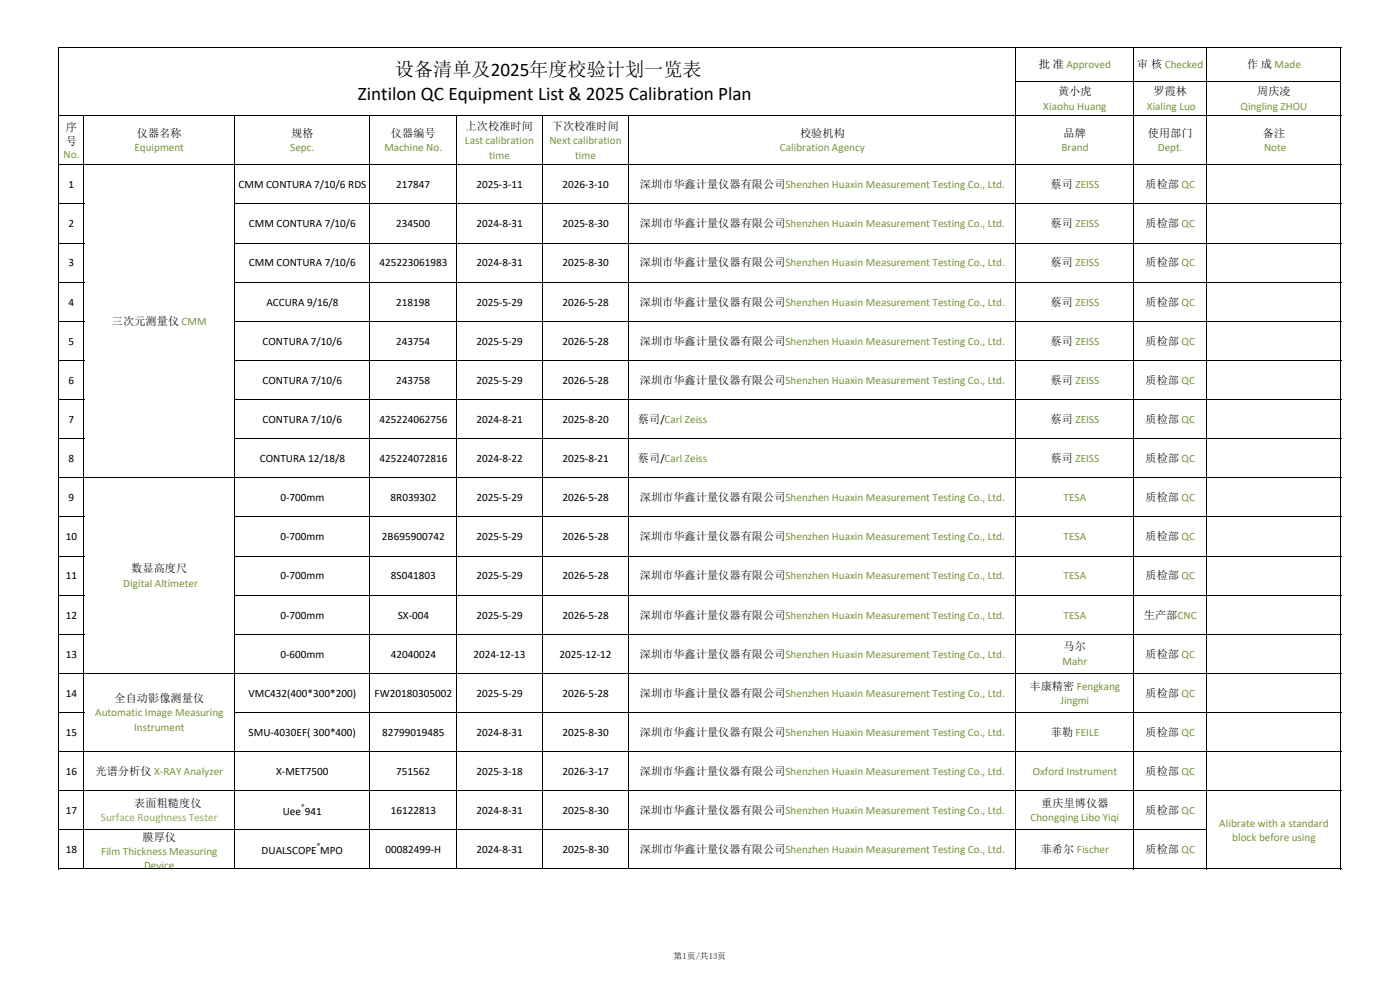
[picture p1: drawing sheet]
<svg xmlns="http://www.w3.org/2000/svg" width="297mm" height="210mm" viewBox="0 0 297 210" stroke-linecap="round" stroke-linejoin="round" font-family="sans-serif">
<defs><g id="words">
<g font-size="4.1">
<text x="83.8" y="16.1">设备清单及2025年度校验计划一览表</text>
<text x="75.9" y="21.3">Zintilon QC Equipment List &amp; 2025 Calibration Plan</text>
</g>
<g font-size="2.4">
<text x="220.4" y="14.5">批 准 Approved</text>
<text x="241.3" y="14.5">审 核 Checked</text>
<text x="264.6" y="14.5">作 成 Made</text>
<text x="224.5" y="20.2">黄小虎</text>
<text x="244.7" y="20.2">罗霞林</text>
<text x="266.7" y="20.2">周庆凌</text>
<text x="14" y="27.8">序</text>
<text x="29" y="29">仪器名称</text>
<text x="61.8" y="29">规格</text>
<text x="82.9" y="29">仪器编号</text>
<text x="98.8" y="27.5">上次校准时间</text>
<text x="117.1" y="27.5">下次校准时间</text>
<text x="169.7" y="29">校验机构</text>
<text x="225.6" y="29">品牌</text>
<text x="243.5" y="29">使用部门</text>
<text x="267.9" y="29">备注</text>
<text x="14" y="30.7">号</text>
<text x="14.6" y="39.9">1</text>
<text x="50.6" y="39.9">CMM CONTURA 7/10/6 RDS</text>
<text x="84.1" y="39.9">217847</text>
<text x="101" y="39.9">2025-3-11</text>
<text x="119.3" y="39.9">2026-3-10</text>
<text x="135.7" y="39.9">深圳市华鑫计量仪器有限公司Shenzhen Huaxin Measurement Testing Co., Ltd.</text>
<text x="222.8" y="39.9">蔡司 ZEISS</text>
<text x="243" y="39.9">质检部 QC</text>
<text x="14.6" y="48.2">2</text>
<text x="52.8" y="48.2">CMM CONTURA 7/10/6</text>
<text x="84.1" y="48.2">234500</text>
<text x="101" y="48.2">2024-8-31</text>
<text x="119.3" y="48.2">2025-8-30</text>
<text x="135.7" y="48.2">深圳市华鑫计量仪器有限公司Shenzhen Huaxin Measurement Testing Co., Ltd.</text>
<text x="222.8" y="48.2">蔡司 ZEISS</text>
<text x="243" y="48.2">质检部 QC</text>
<text x="14.6" y="56.5">3</text>
<text x="52.8" y="56.5">CMM CONTURA 7/10/6</text>
<text x="80.5" y="56.5">425223061983</text>
<text x="101" y="56.5">2024-8-31</text>
<text x="119.3" y="56.5">2025-8-30</text>
<text x="135.7" y="56.5">深圳市华鑫计量仪器有限公司Shenzhen Huaxin Measurement Testing Co., Ltd.</text>
<text x="222.8" y="56.5">蔡司 ZEISS</text>
<text x="243" y="56.5">质检部 QC</text>
<text x="14.6" y="64.8">4</text>
<text x="56.5" y="64.8">ACCURA 9/16/8</text>
<text x="84.1" y="64.8">218198</text>
<text x="101" y="64.8">2025-5-29</text>
<text x="119.3" y="64.8">2026-5-28</text>
<text x="135.7" y="64.8">深圳市华鑫计量仪器有限公司Shenzhen Huaxin Measurement Testing Co., Ltd.</text>
<text x="222.8" y="64.8">蔡司 ZEISS</text>
<text x="243" y="64.8">质检部 QC</text>
<text x="23.7" y="69">三次元测量仪 CMM</text>
<text x="14.6" y="73.1">5</text>
<text x="55.7" y="73.1">CONTURA 7/10/6</text>
<text x="84.1" y="73.1">243754</text>
<text x="101" y="73.1">2025-5-29</text>
<text x="119.3" y="73.1">2026-5-28</text>
<text x="135.7" y="73.1">深圳市华鑫计量仪器有限公司Shenzhen Huaxin Measurement Testing Co., Ltd.</text>
<text x="222.8" y="73.1">蔡司 ZEISS</text>
<text x="243" y="73.1">质检部 QC</text>
<text x="14.6" y="81.4">6</text>
<text x="55.7" y="81.4">CONTURA 7/10/6</text>
<text x="84.1" y="81.4">243758</text>
<text x="101" y="81.4">2025-5-29</text>
<text x="119.3" y="81.4">2026-5-28</text>
<text x="135.7" y="81.4">深圳市华鑫计量仪器有限公司Shenzhen Huaxin Measurement Testing Co., Ltd.</text>
<text x="222.8" y="81.4">蔡司 ZEISS</text>
<text x="243" y="81.4">质检部 QC</text>
<text x="14.6" y="89.7">7</text>
<text x="55.7" y="89.7">CONTURA 7/10/6</text>
<text x="80.5" y="89.7">425224062756</text>
<text x="101" y="89.7">2024-8-21</text>
<text x="119.3" y="89.7">2025-8-20</text>
<text x="135.3" y="89.7">蔡司/Carl Zeiss</text>
<text x="222.8" y="89.7">蔡司 ZEISS</text>
<text x="243" y="89.7">质检部 QC</text>
<text x="14.6" y="98">8</text>
<text x="55.1" y="98">CONTURA 12/18/8</text>
<text x="80.5" y="98">425224072816</text>
<text x="101" y="98">2024-8-22</text>
<text x="119.3" y="98">2025-8-21</text>
<text x="135.3" y="98">蔡司/Carl Zeiss</text>
<text x="222.8" y="98">蔡司 ZEISS</text>
<text x="243" y="98">质检部 QC</text>
<text x="14.6" y="106.3">9</text>
<text x="59.5" y="106.3">0-700mm</text>
<text x="82.8" y="106.3">8R039302</text>
<text x="101" y="106.3">2025-5-29</text>
<text x="119.3" y="106.3">2026-5-28</text>
<text x="135.7" y="106.3">深圳市华鑫计量仪器有限公司Shenzhen Huaxin Measurement Testing Co., Ltd.</text>
<text x="243" y="106.3">质检部 QC</text>
<text x="14" y="114.6">10</text>
<text x="59.5" y="114.6">0-700mm</text>
<text x="81" y="114.6">2B695900742</text>
<text x="101" y="114.6">2025-5-29</text>
<text x="119.3" y="114.6">2026-5-28</text>
<text x="135.7" y="114.6">深圳市华鑫计量仪器有限公司Shenzhen Huaxin Measurement Testing Co., Ltd.</text>
<text x="243" y="114.6">质检部 QC</text>
<text x="14" y="122.9">11</text>
<text x="27.9" y="121.4">数显高度尺</text>
<text x="59.5" y="122.9">0-700mm</text>
<text x="82.9" y="122.9">8S041803</text>
<text x="101" y="122.9">2025-5-29</text>
<text x="119.3" y="122.9">2026-5-28</text>
<text x="135.7" y="122.9">深圳市华鑫计量仪器有限公司Shenzhen Huaxin Measurement Testing Co., Ltd.</text>
<text x="243" y="122.9">质检部 QC</text>
<text x="14" y="131.2">12</text>
<text x="59.5" y="131.2">0-700mm</text>
<text x="84.4" y="131.2">SX-004</text>
<text x="101" y="131.2">2025-5-29</text>
<text x="119.3" y="131.2">2026-5-28</text>
<text x="135.7" y="131.2">深圳市华鑫计量仪器有限公司Shenzhen Huaxin Measurement Testing Co., Ltd.</text>
<text x="242.7" y="131.2">生产部CNC</text>
<text x="225.6" y="138">马尔</text>
<text x="14" y="139.5">13</text>
<text x="59.5" y="139.5">0-600mm</text>
<text x="82.9" y="139.5">42040024</text>
<text x="100.5" y="139.5">2024-12-13</text>
<text x="118.7" y="139.5">2025-12-12</text>
<text x="135.7" y="139.5">深圳市华鑫计量仪器有限公司Shenzhen Huaxin Measurement Testing Co., Ltd.</text>
<text x="243" y="139.5">质检部 QC</text>
<text x="14" y="147.8">14</text>
<text x="24.3" y="148.9">全自动影像测量仪</text>
<text x="52.7" y="147.8">VMC432(400*300*200)</text>
<text x="79.5" y="147.8">FW20180305002</text>
<text x="101" y="147.8">2025-5-29</text>
<text x="119.3" y="147.8">2026-5-28</text>
<text x="135.7" y="147.8">深圳市华鑫计量仪器有限公司Shenzhen Huaxin Measurement Testing Co., Ltd.</text>
<text x="218.4" y="146.3">丰康精密 Fengkang</text>
<text x="243" y="147.8">质检部 QC</text>
<text x="14" y="156.1">15</text>
<text x="52.7" y="156.1">SMU-4030EF( 300*400)</text>
<text x="81.1" y="156.1">82799019485</text>
<text x="101" y="156.1">2024-8-31</text>
<text x="119.3" y="156.1">2025-8-30</text>
<text x="135.7" y="156.1">深圳市华鑫计量仪器有限公司Shenzhen Huaxin Measurement Testing Co., Ltd.</text>
<text x="222.9" y="156.1">菲勒 FEILE</text>
<text x="243" y="156.1">质检部 QC</text>
<text x="14" y="164.4">16</text>
<text x="20.3" y="164.4">光谱分析仪 X-RAY Analyzer</text>
<text x="58.6" y="164.4">X-MET7500</text>
<text x="84.1" y="164.4">751562</text>
<text x="101" y="164.4">2025-3-18</text>
<text x="119.3" y="164.4">2026-3-17</text>
<text x="135.7" y="164.4">深圳市华鑫计量仪器有限公司Shenzhen Huaxin Measurement Testing Co., Ltd.</text>
<text x="243" y="164.4">质检部 QC</text>
<text x="14" y="172.7">17</text>
<text x="28.5" y="171.2">表面粗糙度仪</text>
<text x="60" y="172.9">Uee 941</text>
<text x="82.9" y="172.7">16122813</text>
<text x="101" y="172.7">2024-8-31</text>
<text x="119.3" y="172.7">2025-8-30</text>
<text x="135.7" y="172.7">深圳市华鑫计量仪器有限公司Shenzhen Huaxin Measurement Testing Co., Ltd.</text>
<text x="220.9" y="171.2">重庆里博仪器</text>
<text x="243" y="172.7">质检部 QC</text>
<text x="30.2" y="178.3">膜厚仪</text>
<text x="14" y="181">18</text>
<text x="55.5" y="181.2">DUALSCOPE MPO</text>
<text x="81.8" y="181">00082499-H</text>
<text x="101" y="181">2024-8-31</text>
<text x="119.3" y="181">2025-8-30</text>
<text x="135.7" y="181">深圳市华鑫计量仪器有限公司Shenzhen Huaxin Measurement Testing Co., Ltd.</text>
<text x="220.8" y="181">菲希尔 Fischer</text>
<text x="243" y="181">质检部 QC</text>
</g>
<g font-size="2.4" fill="#76933c">
<text x="221.3" y="23.3">Xiaohu Huang</text>
<text x="243.3" y="23.3">Xialing Luo</text>
<text x="263.1" y="23.3">Qingling ZHOU</text>
<text x="13.5" y="33.5">No.</text>
<text x="28.5" y="32.1">Equipment</text>
<text x="61.6" y="32.1">Sepc.</text>
<text x="81.5" y="32.1">Machine No.</text>
<text x="98.6" y="30.6">Last calibration</text>
<text x="103.8" y="33.6">time</text>
<text x="116.5" y="30.6">Next calibration</text>
<text x="122" y="33.6">time</text>
<text x="165.4" y="32.1">Calibration Agency</text>
<text x="225.2" y="32.1">Brand</text>
<text x="245.6" y="32.1">Dept.</text>
<text x="268.1" y="32.1">Note</text>
<text x="225.6" y="106.3">TESA</text>
<text x="225.6" y="114.6">TESA</text>
<text x="26.2" y="124.4">Digital Altimeter</text>
<text x="225.6" y="122.9">TESA</text>
<text x="225.6" y="131.2">TESA</text>
<text x="225.4" y="141">Mahr</text>
<text x="225" y="149.3">Jingmi</text>
<text x="20.2" y="151.9">Automatic Image Measuring</text>
<text x="28.4" y="155">Instrument</text>
<text x="219.1" y="164.4">Oxford Instrument</text>
<text x="218.6" y="174.2">Chongqing Libo Yiqi</text>
<text x="258.7" y="175.3">Alibrate with a standard</text>
<text x="261.4" y="178.4">block before using</text>
<text x="21.5" y="181.4">Film Thickness Measuring</text>
<text x="30.6" y="184.4">Device</text>
</g>
<text font-size="2.4" fill="#9bbb59" x="21.4" y="174.2">Surface Roughness Tester</text>
<text font-size="1.9" x="142.9" y="203.5">第1页/共13页</text>
<g font-size="1.5">
<text x="63.9" y="171.6">®</text>
<text x="67.2" y="179.9">®</text>
</g>
</g></defs>
<g fill="none" stroke="#000" stroke-width=".21">
<path d="M12.3 10h272.2M12.4 9.9v174.5M215.4 17.3h69.1M215.5 9.9v174.5M240.4 9.9v174.5M255.9 9.9v174.5M284.4 9.9v174.5M12.3 24.6h272.2M12.3 35h272.2M17.8 24.5v159.9M49.7 24.5v159.9M78.4 24.5v159.9"/>
<path d="M96.8 24.5v159.9M115 24.5v159.9M133.3 24.5v159.9M12.3 43.3h5.6M12.3 51.6h5.6M12.3 59.9h5.6M49.6 43.3h234.9M49.6 51.6h234.9M49.6 59.9h234.9M12.3 68.2h5.6M12.3 76.5h5.6M49.6 68.2h234.9"/>
<path d="M49.6 76.5h234.9M12.3 84.8h5.6M12.3 93h5.6M49.6 84.8h234.9M49.6 93h234.9M12.3 101.3h272.2M12.3 109.6h5.6M12.3 117.9h5.6M49.6 109.6h234.9M49.6 117.9h234.9M12.3 126.2h5.6M12.3 134.5h5.6"/>
<path d="M49.6 126.2h234.9M49.6 134.5h234.9M12.3 142.8h272.2M12.3 151.1h5.6M12.3 159.4h272.2M49.6 151.1h234.9M12.3 167.7h272.2M12.3 176h243.7M12.3 184.3h272.2"/>
</g>
<use href="#words"/>
</svg>
